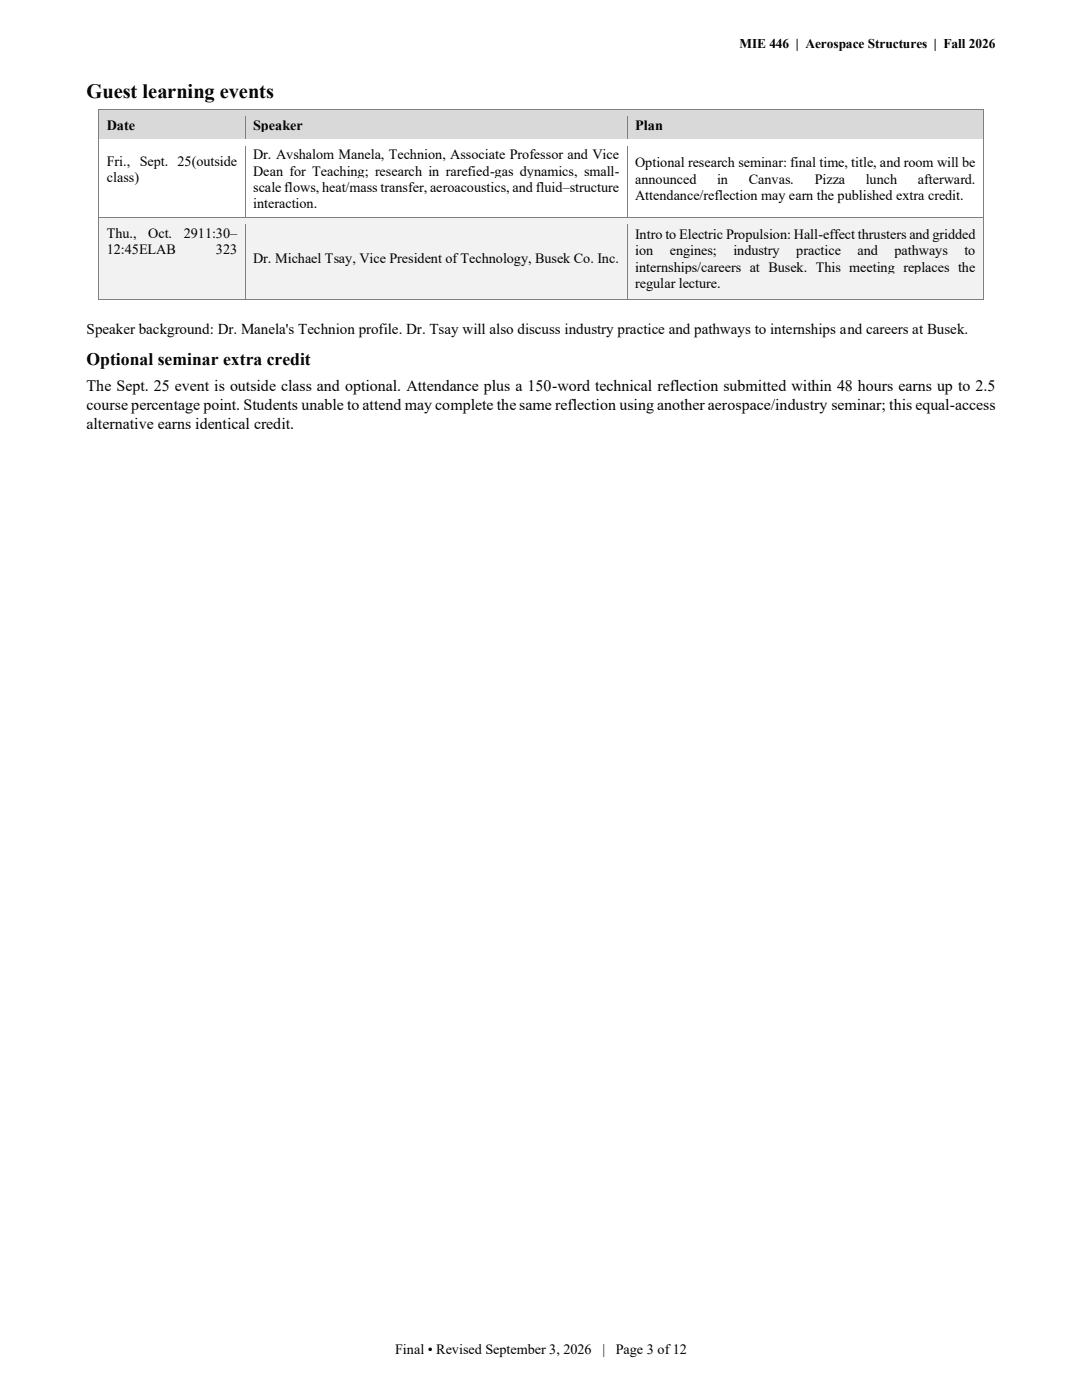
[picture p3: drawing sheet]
<svg xmlns="http://www.w3.org/2000/svg" width="216mm" height="279mm" viewBox="0 0 216 279" stroke-linecap="round" stroke-linejoin="round" font-family="sans-serif">
<defs><g id="words">
<text font-size="4.1" x="17.3" y="19.5">Guest learning events</text>
<text font-size="3.5" x="17.3" y="72.9">Optional seminar extra credit</text>
<g font-size="3.2">
<text x="17.3" y="78">The Sept. 25 event is outside class and optional. Attendance plus a 150-word technical reflection submitted within 48 hours earns up to 2.5</text>
<text x="17.3" y="81.8">course percentage point. Students unable to attend may complete the same reflection using another aerospace/industry seminar; this equal-access</text>
<text x="17.3" y="85.6">alternative earns identical credit.</text>
</g>
<text font-size="3" x="17.3" y="66.7">Speaker background: Dr. Manela's Technion profile. Dr. Tsay will also discuss industry practice and pathways to internships and careers at Busek.</text>
<g font-size="2.8">
<text x="21.3" y="25.9">Date</text>
<text x="50.5" y="25.9">Speaker</text>
<text x="126.7" y="25.9">Plan</text>
<text x="21.3" y="33.1">Fri., Sept. 25(outside</text>
<text x="50.5" y="31.8">Dr. Avshalom Manela, Technion, Associate Professor and Vice</text>
<text x="50.5" y="35.1">Dean for Teaching; research in rarefied-gas dynamics, small-</text>
<text x="126.7" y="33.4">Optional research seminar: final time, title, and room will be</text>
<text x="21.3" y="36.4">class)</text>
<text x="50.5" y="38.3">scale flows, heat/mass transfer, aeroacoustics, and fluid–structure</text>
<text x="50.5" y="41.5">interaction.</text>
<text x="126.7" y="36.7">announced</text>
<text x="126.7" y="39.9">Attendance/reflection may earn the published extra credit.</text>
<text x="143.1" y="36.7">in</text>
<text x="149.4" y="36.7">Canvas.</text>
<text x="162.6" y="36.7">Pizza</text>
<text x="172.8" y="36.7">lunch</text>
<text x="183.2" y="36.7">afterward.</text>
<text x="21.3" y="47.4">Thu.,</text>
<text x="29.6" y="47.4">Oct.</text>
<text x="36.7" y="47.4">2911:30–</text>
<text x="126.7" y="47.7">Intro to Electric Propulsion: Hall-effect thrusters and gridded</text>
<text x="21.3" y="50.7">12:45ELAB</text>
<text x="43.1" y="50.7">323</text>
<text x="50.5" y="52.6">Dr. Michael Tsay, Vice President of Technology, Busek Co. Inc.</text>
<text x="126.7" y="51">ion</text>
<text x="133.7" y="51">engines;</text>
<text x="146.4" y="51">industry</text>
<text x="158.9" y="51">practice</text>
<text x="171.1" y="51">and</text>
<text x="178.5" y="51">pathways</text>
<text x="192.4" y="51">to</text>
<text x="126.7" y="54.2">internships/careers at Busek. This meeting replaces the</text>
<text x="126.7" y="57.5">regular lecture.</text>
<text x="78.8" y="270.2">Final • Revised September 3, 2026</text>
<text x="120.2" y="270.2">|</text>
<text x="122.9" y="270.2">Page 3 of12</text>
</g>
<text font-size="2.7" x="147.6" y="9.6">MIE 446 | Aerospace Structures | Fall 2026</text>
</g></defs>
<g fill="#d9d9d9">
<path d="M19.8 22h29v5.7h-29z" fill-rule="evenodd"/>
<path d="M21.3 23.2h26v3.3h-26z" fill-rule="evenodd"/>
<path d="M49 22h76v5.7h-76z" fill-rule="evenodd"/>
<path d="M50.5 23.2h73.1v3.3h-73.1z" fill-rule="evenodd"/>
<path d="M125.2 22h71v5.7h-71z" fill-rule="evenodd"/>
<path d="M126.7 23.2h68v3.3h-68z" fill-rule="evenodd"/>
</g>
<g fill="#7f7f7f">
<path d="M19.6 21.8h.2v1.4h-.2z" fill-rule="evenodd"/>
<path d="M19.6 21.8h.2v.2h-.2z" fill-rule="evenodd"/>
</g>
<path d="M19.8 21.9h29" fill="none" stroke="#7f7f7f" stroke-width=".2"/>
<path d="M19.8 22h29v1.2h-29z" fill-rule="evenodd" fill="#d9d9d9"/>
<g fill="#7f7f7f">
<path d="M48.8 22h.2v1.2h-.2z" fill-rule="evenodd"/>
<path d="M48.8 21.8h.2v.2h-.2z" fill-rule="evenodd"/>
</g>
<path d="M49 21.9h76" fill="none" stroke="#7f7f7f" stroke-width=".2"/>
<path d="M49 22h76v1.2h-76z" fill-rule="evenodd" fill="#d9d9d9"/>
<g fill="#7f7f7f">
<path d="M125 22h.2v1.2h-.2z" fill-rule="evenodd"/>
<path d="M125 21.8h.2v.2h-.2z" fill-rule="evenodd"/>
</g>
<path d="M125.2 21.9h71" fill="none" stroke="#7f7f7f" stroke-width=".2"/>
<path d="M125.2 22h71v1.2h-71z" fill-rule="evenodd" fill="#d9d9d9"/>
<g fill="#7f7f7f">
<path d="M196.2 21.8h.1v1.4h-.1z" fill-rule="evenodd"/>
<path d="M196.2 21.8h.1v.2h-.1z" fill-rule="evenodd"/>
</g>
<path d="M19.7 26.5h29.2v1.2h-29.2z" fill-rule="evenodd" fill="#d9d9d9"/>
<path d="M19.7 23.2v4.5" fill="none" stroke="#7f7f7f" stroke-width=".2"/>
<path d="M48.9 26.5h76.2v1.2h-76.2z" fill-rule="evenodd" fill="#d9d9d9"/>
<path d="M48.9 23.2v4.5" fill="none" stroke="#7f7f7f" stroke-width=".2"/>
<path d="M125.1 26.5h71.1v1.2h-71.1z" fill-rule="evenodd" fill="#d9d9d9"/>
<path d="M125.1 23.2v4.5M196.3 23.2v4.5" fill="none" stroke="#7f7f7f" stroke-width=".2"/>
<g fill="#fff">
<path d="M19.8 27.9h29v15.5h-29z" fill-rule="evenodd"/>
<path d="M21.3 30.5h26v3.2h-26z" fill-rule="evenodd"/>
<path d="M21.3 33.7h26v3.3h-26z" fill-rule="evenodd"/>
<path d="M21.3 37h26v3.8h-26z" fill-rule="evenodd"/>
<path d="M49 27.9h76v15.5h-76z" fill-rule="evenodd"/>
<path d="M50.5 29.1h73.1v3.3h-73.1z" fill-rule="evenodd"/>
<path d="M50.5 32.4h73.1v3.3h-73.1z" fill-rule="evenodd"/>
<path d="M50.5 35.7h73.1v3.2h-73.1z" fill-rule="evenodd"/>
<path d="M50.5 38.9h73.1v3.2h-73.1z" fill-rule="evenodd"/>
<path d="M125.2 27.9h71v15.5h-71z" fill-rule="evenodd"/>
<path d="M126.7 30.8h68v3.2h-68z" fill-rule="evenodd"/>
<path d="M126.7 34h68v3.3h-68z" fill-rule="evenodd"/>
<path d="M126.7 37.3h68v3.2h-68z" fill-rule="evenodd"/>
</g>
<path d="M19.6 27.7h.2v1.4h-.2z" fill-rule="evenodd" fill="#7f7f7f"/>
<path d="M19.8 27.8h29" fill="none" stroke="#7f7f7f" stroke-width=".2"/>
<path d="M19.8 27.9h29v1.2h-29z" fill-rule="evenodd" fill="#fff"/>
<path d="M48.8 27.7h.2v1.4h-.2z" fill-rule="evenodd" fill="#7f7f7f"/>
<path d="M49 27.8h76" fill="none" stroke="#7f7f7f" stroke-width=".2"/>
<path d="M49 27.9h76v1.2h-76z" fill-rule="evenodd" fill="#fff"/>
<path d="M125 27.7h.2v1.4h-.2z" fill-rule="evenodd" fill="#7f7f7f"/>
<path d="M125.2 27.8h71" fill="none" stroke="#7f7f7f" stroke-width=".2"/>
<path d="M125.2 27.9h71v1.2h-71z" fill-rule="evenodd" fill="#fff"/>
<path d="M196.2 27.7h.1v1.4h-.1z" fill-rule="evenodd" fill="#7f7f7f"/>
<path d="M19.7 42.1h29.2v1.3h-29.2z" fill-rule="evenodd" fill="#fff"/>
<path d="M19.7 29.1v14.3" fill="none" stroke="#7f7f7f" stroke-width=".2"/>
<path d="M48.9 42.1h76.2v1.3h-76.2z" fill-rule="evenodd" fill="#fff"/>
<path d="M48.9 29.1v14.3" fill="none" stroke="#7f7f7f" stroke-width=".2"/>
<path d="M125.1 42.1h71.1v1.3h-71.1z" fill-rule="evenodd" fill="#fff"/>
<path d="M125.1 29.1v14.3M196.3 29.1v14.3" fill="none" stroke="#7f7f7f" stroke-width=".2"/>
<g fill="#f2f2f2">
<path d="M19.8 43.6h29v16h-29z" fill-rule="evenodd"/>
<path d="M21.3 44.8h26v3.2h-26z" fill-rule="evenodd"/>
<path d="M21.3 48h26v3.3h-26z" fill-rule="evenodd"/>
<path d="M21.3 51.3h26v3.2h-26z" fill-rule="evenodd"/>
<path d="M21.3 54.5h26v3.9h-26z" fill-rule="evenodd"/>
<path d="M49 43.6h76v16h-76z" fill-rule="evenodd"/>
<path d="M50.5 50h73.1v3.2h-73.1z" fill-rule="evenodd"/>
<path d="M125.2 43.6h71v16h-71z" fill-rule="evenodd"/>
<path d="M126.7 45.1h68v3.2h-68z" fill-rule="evenodd"/>
<path d="M126.7 48.3h68v3.3h-68z" fill-rule="evenodd"/>
<path d="M126.7 51.6h68v3.2h-68z" fill-rule="evenodd"/>
<path d="M126.7 54.8h68v3.2h-68z" fill-rule="evenodd"/>
</g>
<path d="M19.6 43.4h.2v1.4h-.2z" fill-rule="evenodd" fill="#7f7f7f"/>
<path d="M19.8 43.4h29" fill="none" stroke="#7f7f7f" stroke-width=".2"/>
<path d="M19.8 43.5h29v1.3h-29z" fill-rule="evenodd" fill="#f2f2f2"/>
<path d="M48.8 43.4h.2v1.4h-.2z" fill-rule="evenodd" fill="#7f7f7f"/>
<path d="M49 43.4h76" fill="none" stroke="#7f7f7f" stroke-width=".2"/>
<path d="M49 43.5h76v1.3h-76z" fill-rule="evenodd" fill="#f2f2f2"/>
<path d="M125 43.4h.2v1.4h-.2z" fill-rule="evenodd" fill="#7f7f7f"/>
<path d="M125.2 43.4h71" fill="none" stroke="#7f7f7f" stroke-width=".2"/>
<path d="M125.2 43.5h71v1.3h-71z" fill-rule="evenodd" fill="#f2f2f2"/>
<path d="M196.2 43.4h.1v1.4h-.1z" fill-rule="evenodd" fill="#7f7f7f"/>
<path d="M19.7 58.4h29.2v1.2h-29.2z" fill-rule="evenodd" fill="#f2f2f2"/>
<path d="M19.7 44.8v14.8" fill="none" stroke="#7f7f7f" stroke-width=".2"/>
<g fill="#7f7f7f">
<path d="M19.6 59.6h.2v.2h-.2z" fill-rule="evenodd"/>
<path d="M19.6 59.6h.2v.2h-.2z" fill-rule="evenodd"/>
</g>
<path d="M19.8 59.7h29" fill="none" stroke="#7f7f7f" stroke-width=".2"/>
<path d="M48.9 58.4h76.2v1.2h-76.2z" fill-rule="evenodd" fill="#f2f2f2"/>
<path d="M48.9 44.8v14.8" fill="none" stroke="#7f7f7f" stroke-width=".2"/>
<path d="M48.8 59.6h.2v.2h-.2z" fill-rule="evenodd" fill="#7f7f7f"/>
<path d="M49 59.7h76" fill="none" stroke="#7f7f7f" stroke-width=".2"/>
<path d="M125.1 58.4h71.1v1.2h-71.1z" fill-rule="evenodd" fill="#f2f2f2"/>
<path d="M125.1 44.8v14.8" fill="none" stroke="#7f7f7f" stroke-width=".2"/>
<path d="M125 59.6h.2v.2h-.2z" fill-rule="evenodd" fill="#7f7f7f"/>
<path d="M125.2 59.7h71M196.3 44.8v14.8" fill="none" stroke="#7f7f7f" stroke-width=".2"/>
<g fill="#7f7f7f">
<path d="M196.2 59.6h.1v.2h-.1z" fill-rule="evenodd"/>
<path d="M196.2 59.6h.1v.2h-.1z" fill-rule="evenodd"/>
</g>
<use href="#words"/>
</svg>
